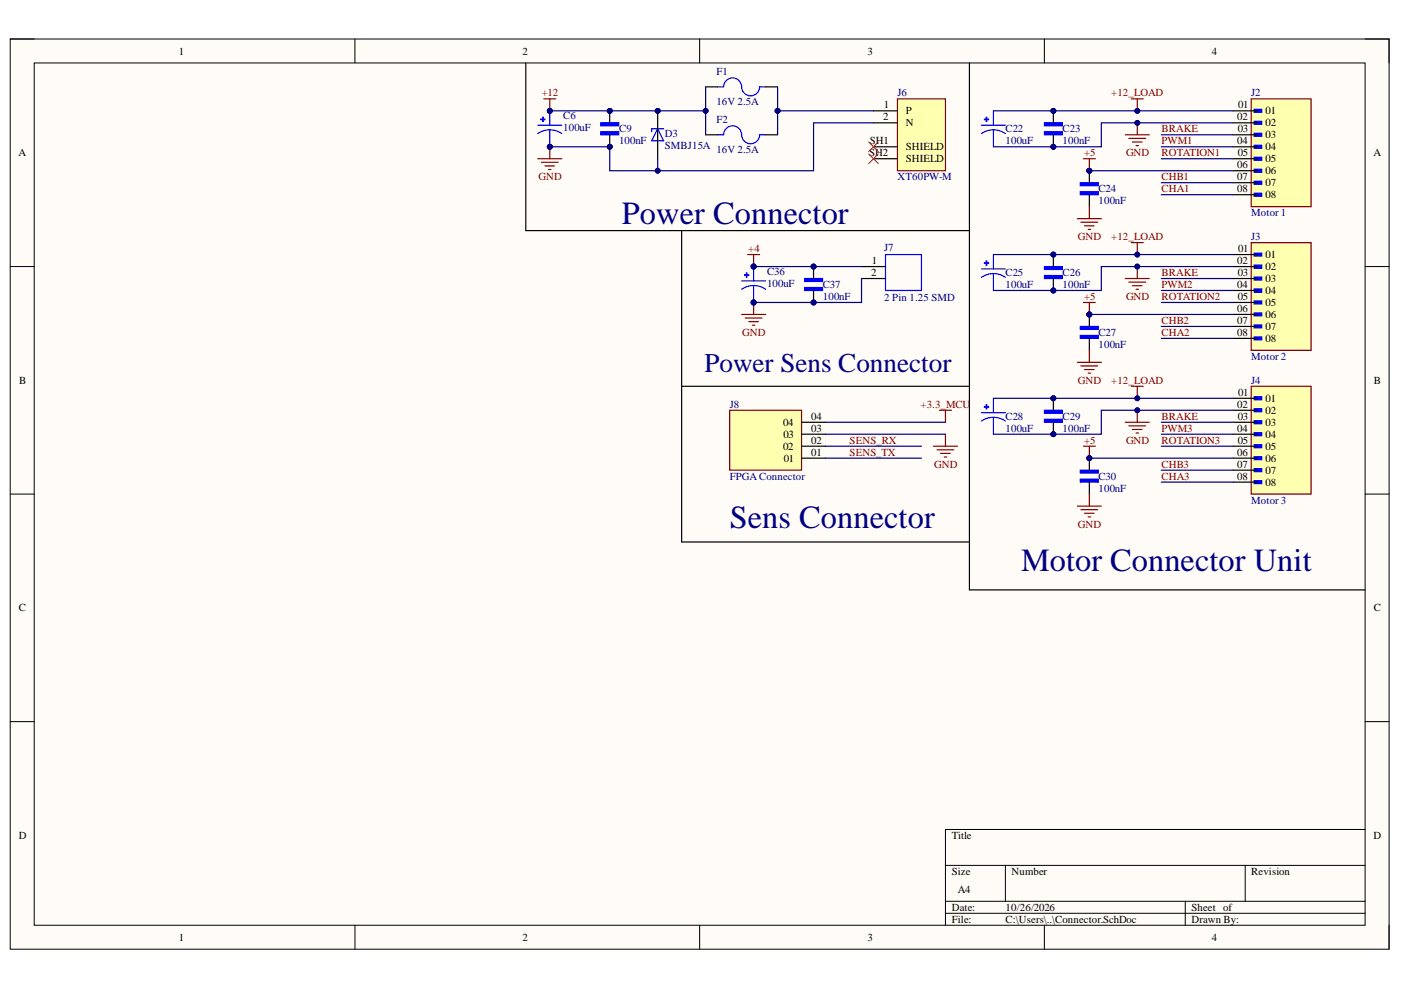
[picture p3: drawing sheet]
<svg xmlns="http://www.w3.org/2000/svg" width="297mm" height="210mm" viewBox="0 0 297 210" stroke-linecap="round" stroke-linejoin="round" font-family="sans-serif">
<defs><g id="words">
<g font-size="6.8" fill="#000080">
<text x="131.8" y="47.4">Power Connector</text>
<text x="154.8" y="111.9">Sens Connector</text>
<text x="216.5" y="121">Motor Connector Unit</text>
</g>
<text font-size="5.7" fill="#000080" x="149.4" y="78.8">Power Sens Connector</text>
<g font-size="2.3">
<text x="37.9" y="11.6">1</text>
<text x="110.8" y="11.6">2</text>
<text x="183.9" y="11.6">3</text>
<text x="256.9" y="11.6">4</text>
<text x="187.4" y="23">1</text>
<text x="262.5" y="23">01</text>
<text x="187.2" y="25.5">2</text>
<text x="192.1" y="24.2">P</text>
<text x="192.1" y="26.8">N</text>
<text x="262.3" y="25.5">02</text>
<text x="262.4" y="28">03</text>
<text x="268.3" y="24.2">01</text>
<text x="268.3" y="26.8">02</text>
<text x="268.3" y="29.3">03</text>
<text x="3.9" y="33.1">A</text>
<text x="184.3" y="33.1">SH2</text>
<text x="184.4" y="30.6">SH1</text>
<text x="192.1" y="31.9">SHIELD</text>
<text x="192.1" y="34.4">SHIELD</text>
<text x="262.3" y="30.6">04</text>
<text x="262.3" y="35.7">06</text>
<text x="262.4" y="33.1">05</text>
<text x="268.3" y="31.9">04</text>
<text x="268.3" y="34.4">05</text>
<text x="291.2" y="33.1">A</text>
<text x="262.3" y="38.2">07</text>
<text x="262.3" y="40.7">08</text>
<text x="268.3" y="36.9">06</text>
<text x="268.3" y="39.5">07</text>
<text x="268.3" y="42">08</text>
<text x="262.5" y="53.5">01</text>
<text x="184.7" y="58.5">2</text>
<text x="184.9" y="56">1</text>
<text x="262.3" y="56">02</text>
<text x="262.4" y="58.5">03</text>
<text x="268.3" y="54.7">01</text>
<text x="268.3" y="57.3">02</text>
<text x="268.3" y="59.8">03</text>
<text x="262.3" y="61.1">04</text>
<text x="262.4" y="63.6">05</text>
<text x="268.3" y="62.3">04</text>
<text x="268.3" y="64.9">05</text>
<text x="262.3" y="66.1">06</text>
<text x="262.3" y="68.7">07</text>
<text x="262.3" y="71.2">08</text>
<text x="268.3" y="67.4">06</text>
<text x="268.3" y="70">07</text>
<text x="268.3" y="72.5">08</text>
<text x="4.1" y="81.4">B</text>
<text x="262.5" y="83.9">01</text>
<text x="291.3" y="81.4">B</text>
<text x="172" y="89">04</text>
<text x="262.3" y="86.4">02</text>
<text x="262.4" y="89">03</text>
<text x="268.3" y="85.2">01</text>
<text x="268.3" y="87.7">02</text>
<text x="166" y="95.4">02</text>
<text x="166" y="90.2">04</text>
<text x="166.1" y="92.8">03</text>
<text x="172" y="94.1">02</text>
<text x="172" y="91.5">03</text>
<text x="262.3" y="91.5">04</text>
<text x="262.4" y="94.1">05</text>
<text x="268.3" y="90.2">03</text>
<text x="268.3" y="92.8">04</text>
<text x="268.3" y="95.4">05</text>
<text x="166.2" y="97.9">01</text>
<text x="172" y="96.6">01</text>
<text x="262.3" y="96.6">06</text>
<text x="262.3" y="99.2">07</text>
<text x="262.3" y="101.7">08</text>
<text x="268.3" y="97.9">06</text>
<text x="268.3" y="100.4">07</text>
<text x="268.3" y="103">08</text>
<text x="4" y="129.6">C</text>
<text x="291.3" y="129.6">C</text>
<text x="4" y="177.8">D</text>
<text x="201.8" y="177.8">Title</text>
<text x="291.2" y="177.8">D</text>
<text x="201.8" y="185.5">Size</text>
<text x="214.5" y="185.5">Number</text>
<text x="265.3" y="185.5">Revision</text>
<text x="203.1" y="189.3">A4</text>
<text x="201.8" y="193.1">Date:</text>
<text x="201.8" y="195.7">File:</text>
<text x="213.2" y="193.1">10/26/2026</text>
<text x="213.2" y="195.7">C:\Users\..\Connector.SchDoc</text>
<text x="252.6" y="193.1">Sheet of</text>
<text x="252.6" y="195.7">Drawn By:</text>
<text x="37.9" y="199.5">1</text>
<text x="110.8" y="199.5">2</text>
<text x="183.9" y="199.5">3</text>
<text x="256.9" y="199.5">4</text>
</g>
<g font-size="2.3" fill="#000080">
<text x="151.9" y="16">F1</text>
<text x="151.9" y="22.3">16V 2.5A</text>
<text x="190.3" y="20.4">J6</text>
<text x="265.3" y="20.4">J2</text>
<text x="119.4" y="25.3">C6</text>
<text x="119.4" y="27.8">100uF</text>
<text x="131.3" y="28">C9</text>
<text x="141" y="29.1">D3</text>
<text x="151.9" y="26.1">F2</text>
<text x="213.2" y="28">C22</text>
<text x="225.3" y="28">C23</text>
<text x="131.3" y="30.6">100nF</text>
<text x="141" y="31.6">SMBJ15A</text>
<text x="151.9" y="32.5">16V 2.5A</text>
<text x="213.2" y="30.6">100uF</text>
<text x="225.3" y="30.6">100nF</text>
<text x="190.3" y="38.2">XT60PW-M</text>
<text x="232.9" y="40.7">C24</text>
<text x="232.9" y="43.3">100nF</text>
<text x="265.3" y="45.8">Motor 1</text>
<text x="187.5" y="53.2">J7</text>
<text x="265.3" y="50.9">J3</text>
<text x="162.6" y="58.3">C36</text>
<text x="213.2" y="58.5">C25</text>
<text x="225.3" y="58.5">C26</text>
<text x="162.6" y="60.8">100uF</text>
<text x="174.5" y="61.1">C37</text>
<text x="174.5" y="63.6">100nF</text>
<text x="187.5" y="63.9">2 Pin 1.25 SMD</text>
<text x="213.2" y="61.1">100uF</text>
<text x="225.3" y="61.1">100nF</text>
<text x="232.9" y="71.2">C27</text>
<text x="232.9" y="73.8">100nF</text>
<text x="265.3" y="76.3">Motor 2</text>
<text x="265.3" y="81.4">J4</text>
<text x="154.8" y="86.4">J8</text>
<text x="213.2" y="89">C28</text>
<text x="225.3" y="89">C29</text>
<text x="213.2" y="91.5">100uF</text>
<text x="225.3" y="91.5">100nF</text>
<text x="154.8" y="101.7">FPGAConnector</text>
<text x="232.9" y="101.7">C30</text>
<text x="232.9" y="104.3">100nF</text>
<text x="265.3" y="106.8">Motor 3</text>
</g>
<g font-size="2.3" fill="#800000">
<text x="114.8" y="20.4">+12</text>
<text x="235.6" y="20.4">+12_LOAD</text>
<text x="246.3" y="28">BRAKE</text>
<text x="229.9" y="33.1">+5</text>
<text x="238.7" y="33.1">GND</text>
<text x="246.3" y="30.6">PWM1</text>
<text x="246.3" y="33.1">ROTATION1</text>
<text x="114.2" y="38.2">GND</text>
<text x="246.3" y="38.2">CHB1</text>
<text x="246.3" y="40.7">CHA1</text>
<text x="158.7" y="53.5">+4</text>
<text x="228.5" y="50.9">GND</text>
<text x="235.6" y="50.9">+12_LOAD</text>
<text x="246.3" y="58.5">BRAKE</text>
<text x="229.9" y="63.6">+5</text>
<text x="238.7" y="63.6">GND</text>
<text x="246.3" y="61.1">PWM2</text>
<text x="246.3" y="63.6">ROTATION2</text>
<text x="157.4" y="71.2">GND</text>
<text x="246.3" y="68.7">CHB2</text>
<text x="246.3" y="71.2">CHA2</text>
<text x="228.5" y="81.4">GND</text>
<text x="235.6" y="81.4">+12_LOAD</text>
<text x="195.2" y="86.4">+3.3_MCU</text>
<text x="246.3" y="89">BRAKE</text>
<text x="180.1" y="94.1">SENS_RX</text>
<text x="229.9" y="94.1">+5</text>
<text x="238.7" y="94.1">GND</text>
<text x="246.3" y="91.5">PWM3</text>
<text x="246.3" y="94.1">ROTATION3</text>
<text x="180.1" y="96.6">SENS_TX</text>
<text x="198.1" y="99.2">GND</text>
<text x="246.3" y="99.2">CHB3</text>
<text x="246.3" y="101.7">CHA3</text>
<text x="228.5" y="111.9">GND</text>
</g>
</g></defs>
<path d="M2.2 8.3h292.3v193h-292.3z" fill-rule="evenodd" fill="#fffcf8"/>
<path d="M2.2 8.3h292.3v193h-292.3z" fill="none" stroke="#000" stroke-width=".21"/>
<path d="M7.3 13.3h282.1v182.9h-282.1z" fill-rule="evenodd" fill="#fffcf8"/>
<g fill="none" stroke="#000" stroke-width=".21">
<path d="M2.2 8.3h5.1M7.3 13.3h282.1v182.9h-282.1zM75.3 8.3v5M148.3 8.3v5M221.4 8.3v5M289.4 8.3h5.1v5M2.2 56.5h5.1M289.4 56.5h5.1M2.2 104.8h5.1M289.4 104.8h5.1M2.2 153h5.1M289.4 153h5.1"/>
<path d="M289.4 175.9h-88.9v20.3M75.3 196.2v5.1M148.3 196.2v5.1M200.5 183.5h88.9M200.5 191.1h88.9M200.5 193.6h88.9M213.2 183.5v7.6M221.4 196.2v5.1M251.3 191.1v5.1M264 183.5v7.6M294.5 196.2v5.1"/>
</g>
<path d="M265.3 21h12.7v22.8h-12.7z" fill-rule="evenodd" fill="#ffffb0"/>
<path d="M265.3 21h12.7v22.8h-12.7z" fill="none" stroke="#800000" stroke-width=".25"/>
<path d="M265.9 23.2h1.6v.6h-1.6z" fill-rule="evenodd" fill="#00f"/>
<path d="M265.9 23.2h1.6v.6h-1.6z" fill="none" stroke="#00f" stroke-width=".25"/>
<path d="M265.9 25.7h1.6v.7h-1.6z" fill-rule="evenodd" fill="#00f"/>
<path d="M265.9 25.7h1.6v.7h-1.6z" fill="none" stroke="#00f" stroke-width=".25"/>
<path d="M265.9 28.3h1.6v.6h-1.6z" fill-rule="evenodd" fill="#00f"/>
<path d="M265.9 28.3h1.6v.6h-1.6z" fill="none" stroke="#00f" stroke-width=".25"/>
<path d="M265.9 30.8h1.6v.6h-1.6z" fill-rule="evenodd" fill="#00f"/>
<path d="M265.9 30.8h1.6v.6h-1.6z" fill="none" stroke="#00f" stroke-width=".25"/>
<path d="M265.9 33.3h1.6v.7h-1.6z" fill-rule="evenodd" fill="#00f"/>
<path d="M265.9 33.3h1.6v.7h-1.6z" fill="none" stroke="#00f" stroke-width=".25"/>
<path d="M265.9 35.9h1.6v.6h-1.6z" fill-rule="evenodd" fill="#00f"/>
<path d="M265.9 35.9h1.6v.6h-1.6z" fill="none" stroke="#00f" stroke-width=".25"/>
<path d="M265.9 38.4h1.6v.7h-1.6z" fill-rule="evenodd" fill="#00f"/>
<path d="M265.9 38.4h1.6v.7h-1.6z" fill="none" stroke="#00f" stroke-width=".25"/>
<path d="M265.9 41h1.6v.6h-1.6z" fill-rule="evenodd" fill="#00f"/>
<path d="M265.9 41h1.6v.6h-1.6z" fill="none" stroke="#00f" stroke-width=".25"/>
<path d="M261.5 23.5h5M261.5 26h5M261.5 28.6h5M261.5 31.1h5M261.5 33.7h5M261.5 36.2h5M261.5 38.7h5M261.5 41.3h5" fill="none" stroke="#000" stroke-width=".25"/>
<path d="M265.3 51.4h12.7v22.9h-12.7z" fill-rule="evenodd" fill="#ffffb0"/>
<path d="M265.3 51.4h12.7v22.9h-12.7z" fill="none" stroke="#800000" stroke-width=".25"/>
<path d="M265.9 53.7h1.6v.6h-1.6z" fill-rule="evenodd" fill="#00f"/>
<path d="M265.9 53.7h1.6v.6h-1.6z" fill="none" stroke="#00f" stroke-width=".25"/>
<path d="M265.9 56.2h1.6v.6h-1.6z" fill-rule="evenodd" fill="#00f"/>
<path d="M265.9 56.2h1.6v.6h-1.6z" fill="none" stroke="#00f" stroke-width=".25"/>
<path d="M265.9 58.7h1.6v.7h-1.6z" fill-rule="evenodd" fill="#00f"/>
<path d="M265.9 58.7h1.6v.7h-1.6z" fill="none" stroke="#00f" stroke-width=".25"/>
<path d="M265.9 61.3h1.6v.6h-1.6z" fill-rule="evenodd" fill="#00f"/>
<path d="M265.9 61.3h1.6v.6h-1.6z" fill="none" stroke="#00f" stroke-width=".25"/>
<path d="M265.9 63.8h1.6v.6h-1.6z" fill-rule="evenodd" fill="#00f"/>
<path d="M265.9 63.8h1.6v.6h-1.6z" fill="none" stroke="#00f" stroke-width=".25"/>
<path d="M265.9 66.4h1.6v.6h-1.6z" fill-rule="evenodd" fill="#00f"/>
<path d="M265.9 66.4h1.6v.6h-1.6z" fill="none" stroke="#00f" stroke-width=".25"/>
<path d="M265.9 68.9h1.6v.6h-1.6z" fill-rule="evenodd" fill="#00f"/>
<path d="M265.9 68.9h1.6v.6h-1.6z" fill="none" stroke="#00f" stroke-width=".25"/>
<path d="M265.9 71.4h1.6v.7h-1.6z" fill-rule="evenodd" fill="#00f"/>
<path d="M265.9 71.4h1.6v.7h-1.6z" fill="none" stroke="#00f" stroke-width=".25"/>
<path d="M261.5 54h5M261.5 56.5h5M261.5 59.1h5M261.5 61.6h5M261.5 64.1h5M261.5 66.7h5M261.5 69.2h5M261.5 71.7h5" fill="none" stroke="#000" stroke-width=".25"/>
<path d="M265.3 81.9h12.7v22.9h-12.7z" fill-rule="evenodd" fill="#ffffb0"/>
<path d="M265.3 81.9h12.7v22.9h-12.7z" fill="none" stroke="#800000" stroke-width=".25"/>
<path d="M265.9 84.1h1.6v.7h-1.6z" fill-rule="evenodd" fill="#00f"/>
<path d="M265.9 84.1h1.6v.7h-1.6z" fill="none" stroke="#00f" stroke-width=".25"/>
<path d="M265.9 86.7h1.6v.6h-1.6z" fill-rule="evenodd" fill="#00f"/>
<path d="M265.9 86.7h1.6v.6h-1.6z" fill="none" stroke="#00f" stroke-width=".25"/>
<path d="M265.9 89.2h1.6v.6h-1.6z" fill-rule="evenodd" fill="#00f"/>
<path d="M265.9 89.2h1.6v.6h-1.6z" fill="none" stroke="#00f" stroke-width=".25"/>
<path d="M265.9 91.7h1.6v.7h-1.6z" fill-rule="evenodd" fill="#00f"/>
<path d="M265.9 91.7h1.6v.7h-1.6z" fill="none" stroke="#00f" stroke-width=".25"/>
<path d="M265.9 94.3h1.6v.6h-1.6z" fill-rule="evenodd" fill="#00f"/>
<path d="M265.9 94.3h1.6v.6h-1.6z" fill="none" stroke="#00f" stroke-width=".25"/>
<path d="M265.9 96.8h1.6v.7h-1.6z" fill-rule="evenodd" fill="#00f"/>
<path d="M265.9 96.8h1.6v.7h-1.6z" fill="none" stroke="#00f" stroke-width=".25"/>
<path d="M265.9 99.4h1.6v.6h-1.6z" fill-rule="evenodd" fill="#00f"/>
<path d="M265.9 99.4h1.6v.6h-1.6z" fill="none" stroke="#00f" stroke-width=".25"/>
<path d="M265.9 101.9h1.6v.6h-1.6z" fill-rule="evenodd" fill="#00f"/>
<path d="M265.9 101.9h1.6v.6h-1.6z" fill="none" stroke="#00f" stroke-width=".25"/>
<path d="M261.5 84.5h5M261.5 87h5M261.5 89.5h5M261.5 92.1h5M261.5 94.6h5M261.5 97.1h5M261.5 99.7h5M261.5 102.2h5" fill="none" stroke="#000" stroke-width=".25"/>
<path d="M238.6 28.6h5.1M239.3 29.3h3.6M240.1 30.1h2M240.9 30.9h.5M241.1 26v2.6" fill="none" stroke="#800000" stroke-width=".25"/>
<circle cx="241.1" cy="26" r=".51" fill="#000080"/>
<circle cx="241.1" cy="26" r=".51" fill="none" stroke="#000080" stroke-width=".21"/>
<path d="M238.6 59.1h5.1M239.3 59.8h3.6M241.1 56.5v2.6M240.1 60.6h2M240.9 61.3h.5" fill="none" stroke="#800000" stroke-width=".25"/>
<circle cx="241.1" cy="56.5" r=".51" fill="#000080"/>
<circle cx="241.1" cy="56.5" r=".51" fill="none" stroke="#000080" stroke-width=".21"/>
<path d="M238.6 89.5h5.1M239.3 90.3h3.6M240.1 91.1h2M240.9 91.8h.5M241.1 87v2.5" fill="none" stroke="#800000" stroke-width=".25"/>
<circle cx="241.1" cy="87" r=".51" fill="#000080"/>
<circle cx="241.1" cy="87" r=".51" fill="none" stroke="#000080" stroke-width=".21"/>
<path d="M239.9 21h2.5M241.1 21v2.5" fill="none" stroke="#800000" stroke-width=".25"/>
<circle cx="241.1" cy="23.5" r=".51" fill="#000080"/>
<circle cx="241.1" cy="23.5" r=".51" fill="none" stroke="#000080" stroke-width=".21"/>
<path d="M239.9 51.4h2.5M241.1 51.4v2.6" fill="none" stroke="#800000" stroke-width=".25"/>
<circle cx="241.1" cy="54" r=".51" fill="#000080"/>
<circle cx="241.1" cy="54" r=".51" fill="none" stroke="#000080" stroke-width=".21"/>
<path d="M239.9 81.9h2.5M241.1 81.9v2.6" fill="none" stroke="#800000" stroke-width=".25"/>
<circle cx="241.1" cy="84.4" r=".51" fill="#000080"/>
<circle cx="241.1" cy="84.4" r=".51" fill="none" stroke="#000080" stroke-width=".21"/>
<path d="M229.7 33.7h2.5M231 33.7v2.5" fill="none" stroke="#800000" stroke-width=".25"/>
<circle cx="231" cy="36.2" r=".51" fill="#000080"/>
<circle cx="231" cy="36.2" r=".51" fill="none" stroke="#000080" stroke-width=".21"/>
<path d="M229.7 64.1h2.5M231 64.1v2.6" fill="none" stroke="#800000" stroke-width=".25"/>
<circle cx="231" cy="66.7" r=".51" fill="#000080"/>
<circle cx="231" cy="66.7" r=".51" fill="none" stroke="#000080" stroke-width=".21"/>
<path d="M229.7 94.6h2.5M231 94.6v2.5" fill="none" stroke="#800000" stroke-width=".25"/>
<circle cx="231" cy="97.1" r=".51" fill="#000080"/>
<circle cx="231" cy="97.1" r=".51" fill="none" stroke="#000080" stroke-width=".21"/>
<path d="M205.5 13.3v111.8h83.9" fill="none" stroke="#000" stroke-width=".25"/>
<path d="M209.1 24.9h.1v.9h-.1z" fill-rule="evenodd" fill="#00f"/>
<path d="M209.1 24.9h.1v.9h-.1z" fill="none" stroke="#00f" stroke-width=".25"/>
<path d="M208.7 25.3h.9v.1h-.9z" fill-rule="evenodd" fill="#00f"/>
<path d="M208.1 28.3a4.4 4.4 0 0 1 5.1 0M208.1 26.5h5.1M208.7 25.3h.9v.1h-.9zM210.6 23.5v3M210.6 27.6v3.5" fill="none" stroke="#00f" stroke-width=".25"/>
<circle cx="223.3" cy="31.1" r=".51" fill="#000080"/>
<circle cx="223.3" cy="31.1" r=".51" fill="none" stroke="#000080" stroke-width=".21"/>
<circle cx="223.3" cy="23.5" r=".51" fill="#000080"/>
<circle cx="223.3" cy="23.5" r=".51" fill="none" stroke="#000080" stroke-width=".21"/>
<path d="M221.4 27.9h3.8v.7h-3.8z" fill-rule="evenodd" fill="#00f"/>
<path d="M221.4 27.9h3.8v.7h-3.8z" fill="none" stroke="#00f" stroke-width=".25"/>
<path d="M221.4 26h3.8v.7h-3.8z" fill-rule="evenodd" fill="#00f"/>
<path d="M221.4 26h3.8v.7h-3.8z" fill="none" stroke="#00f" stroke-width=".25"/>
<path d="M223.3 28.6v2.5" fill="none" stroke="#000" stroke-width=".25"/>
<circle cx="223.3" cy="31.1" r=".51" fill="#000080"/>
<circle cx="223.3" cy="31.1" r=".51" fill="none" stroke="#000080" stroke-width=".21"/>
<path d="M223.3 23.5v2.5" fill="none" stroke="#000" stroke-width=".25"/>
<circle cx="223.3" cy="23.5" r=".51" fill="#000080"/>
<circle cx="223.3" cy="23.5" r=".51" fill="none" stroke="#000080" stroke-width=".21"/>
<circle cx="231" cy="36.2" r=".51" fill="#000080"/>
<circle cx="231" cy="36.2" r=".51" fill="none" stroke="#000080" stroke-width=".21"/>
<path d="M229 40.6h3.9v.7h-3.9z" fill-rule="evenodd" fill="#00f"/>
<path d="M229 40.6h3.9v.7h-3.9z" fill="none" stroke="#00f" stroke-width=".25"/>
<path d="M229 38.7h3.9v.7h-3.9z" fill-rule="evenodd" fill="#00f"/>
<path d="M229 38.7h3.9v.7h-3.9z" fill="none" stroke="#00f" stroke-width=".25"/>
<path d="M231 36.2v2.5M231 41.3v2.5" fill="none" stroke="#000" stroke-width=".25"/>
<circle cx="231" cy="36.2" r=".51" fill="#000080"/>
<circle cx="231" cy="36.2" r=".51" fill="none" stroke="#000080" stroke-width=".21"/>
<path d="M228.4 46.4h5.1M229.2 47.1h3.5M229.9 47.9h2.1M230.7 48.6h.5M231 43.8v2.6" fill="none" stroke="#800000" stroke-width=".25"/>
<circle cx="231" cy="66.7" r=".51" fill="#000080"/>
<circle cx="231" cy="66.7" r=".51" fill="none" stroke="#000080" stroke-width=".21"/>
<path d="M229 71.1h3.9v.6h-3.9z" fill-rule="evenodd" fill="#00f"/>
<path d="M229 71.1h3.9v.6h-3.9z" fill="none" stroke="#00f" stroke-width=".25"/>
<path d="M229 69.2h3.9v.6h-3.9z" fill-rule="evenodd" fill="#00f"/>
<path d="M229 69.2h3.9v.6h-3.9z" fill="none" stroke="#00f" stroke-width=".25"/>
<path d="M231 66.7v2.5M231 71.7v2.6" fill="none" stroke="#000" stroke-width=".25"/>
<circle cx="231" cy="66.7" r=".51" fill="#000080"/>
<circle cx="231" cy="66.7" r=".51" fill="none" stroke="#000080" stroke-width=".21"/>
<path d="M228.4 76.8h5.1M229.2 77.6h3.5M229.9 78.4h2.1M230.7 79.1h.5M231 74.3v2.5" fill="none" stroke="#800000" stroke-width=".25"/>
<circle cx="231" cy="97.1" r=".51" fill="#000080"/>
<circle cx="231" cy="97.1" r=".51" fill="none" stroke="#000080" stroke-width=".21"/>
<path d="M229 101.6h3.9v.6h-3.9z" fill-rule="evenodd" fill="#00f"/>
<path d="M229 101.6h3.9v.6h-3.9z" fill="none" stroke="#00f" stroke-width=".25"/>
<path d="M229 99.7h3.9v.6h-3.9z" fill-rule="evenodd" fill="#00f"/>
<path d="M229 99.7h3.9v.6h-3.9z" fill="none" stroke="#00f" stroke-width=".25"/>
<path d="M231 97.1v2.6M231 102.2v2.6" fill="none" stroke="#000" stroke-width=".25"/>
<circle cx="231" cy="97.1" r=".51" fill="#000080"/>
<circle cx="231" cy="97.1" r=".51" fill="none" stroke="#000080" stroke-width=".21"/>
<path d="M228.4 107.3h5.1M229.2 108.1h3.5M229.9 108.8h2.1M230.7 109.6h.5M231 104.8v2.5" fill="none" stroke="#800000" stroke-width=".25"/>
<path d="M209.1 55.3h.1v.9h-.1z" fill-rule="evenodd" fill="#00f"/>
<path d="M209.1 55.3h.1v.9h-.1z" fill="none" stroke="#00f" stroke-width=".25"/>
<path d="M208.7 55.7h.9v.2h-.9z" fill-rule="evenodd" fill="#00f"/>
<path d="M208.1 58.8a4.4 4.4 0 0 1 5.1 0M208.1 57h5.1M208.7 55.7h.9v.2h-.9zM210.6 54v3M210.6 58v3.6" fill="none" stroke="#00f" stroke-width=".25"/>
<circle cx="223.3" cy="61.6" r=".51" fill="#000080"/>
<circle cx="223.3" cy="61.6" r=".51" fill="none" stroke="#000080" stroke-width=".21"/>
<circle cx="223.3" cy="54" r=".51" fill="#000080"/>
<circle cx="223.3" cy="54" r=".51" fill="none" stroke="#000080" stroke-width=".21"/>
<path d="M221.4 58.4h3.8v.7h-3.8z" fill-rule="evenodd" fill="#00f"/>
<path d="M221.4 58.4h3.8v.7h-3.8z" fill="none" stroke="#00f" stroke-width=".25"/>
<path d="M221.4 56.5h3.8v.6h-3.8z" fill-rule="evenodd" fill="#00f"/>
<path d="M221.4 56.5h3.8v.6h-3.8z" fill="none" stroke="#00f" stroke-width=".25"/>
<path d="M223.3 59.1v2.5" fill="none" stroke="#000" stroke-width=".25"/>
<circle cx="223.3" cy="61.6" r=".51" fill="#000080"/>
<circle cx="223.3" cy="61.6" r=".51" fill="none" stroke="#000080" stroke-width=".21"/>
<path d="M223.3 54v2.5" fill="none" stroke="#000" stroke-width=".25"/>
<circle cx="223.3" cy="54" r=".51" fill="#000080"/>
<circle cx="223.3" cy="54" r=".51" fill="none" stroke="#000080" stroke-width=".21"/>
<path d="M209.1 85.8h.1v.9h-.1z" fill-rule="evenodd" fill="#00f"/>
<path d="M209.1 85.8h.1v.9h-.1z" fill="none" stroke="#00f" stroke-width=".25"/>
<path d="M208.7 86.2h.9v.1h-.9z" fill-rule="evenodd" fill="#00f"/>
<path d="M208.1 89.3a4.4 4.4 0 0 1 5.1 0M208.1 87.5h5.1M208.7 86.2h.9v.1h-.9zM210.6 84.5v3M210.6 88.5v3.6" fill="none" stroke="#00f" stroke-width=".25"/>
<circle cx="223.3" cy="92.1" r=".51" fill="#000080"/>
<circle cx="223.3" cy="92.1" r=".51" fill="none" stroke="#000080" stroke-width=".21"/>
<circle cx="223.3" cy="84.4" r=".51" fill="#000080"/>
<circle cx="223.3" cy="84.4" r=".51" fill="none" stroke="#000080" stroke-width=".21"/>
<path d="M221.4 88.9h3.8v.6h-3.8z" fill-rule="evenodd" fill="#00f"/>
<path d="M221.4 88.9h3.8v.6h-3.8z" fill="none" stroke="#00f" stroke-width=".25"/>
<path d="M221.4 87h3.8v.6h-3.8z" fill-rule="evenodd" fill="#00f"/>
<path d="M221.4 87h3.8v.6h-3.8z" fill="none" stroke="#00f" stroke-width=".25"/>
<path d="M223.3 89.5v2.6" fill="none" stroke="#000" stroke-width=".25"/>
<circle cx="223.3" cy="92.1" r=".51" fill="#000080"/>
<circle cx="223.3" cy="92.1" r=".51" fill="none" stroke="#000080" stroke-width=".21"/>
<path d="M223.3 84.5v2.5" fill="none" stroke="#000" stroke-width=".25"/>
<circle cx="223.3" cy="84.4" r=".51" fill="#000080"/>
<circle cx="223.3" cy="84.4" r=".51" fill="none" stroke="#000080" stroke-width=".21"/>
<path d="M190.3 21h10.2v15.2h-10.2z" fill-rule="evenodd" fill="#ffffb0"/>
<path d="M190.3 21h10.2v15.2h-10.2z" fill="none" stroke="#800000" stroke-width=".25"/>
<path d="M111.5 13.3v35.6h94M149.6 18.4h2.6M162.3 18.4h2.6M149.6 28.6h2.6M162.3 28.6h2.6M185.2 23.5h5.1M185.2 26h5.1M185.2 31.1h5.1M185.2 33.7h5.1" fill="none" stroke="#000" stroke-width=".25"/>
<path d="M184.2 30.1l2 2M184.2 32.6l2 2.1M186.2 30.1l-2 2M186.2 32.6l-2 2.1" fill="none" stroke="#f00" stroke-width=".21"/>
<path d="M152.2 18.4h1.2a1.91 1.91 0 0 1 1.9-1.9 1.91 1.91 0 0 1 1.9 1.9 1.91 1.91 0 0 0 1.9 1.9 1.91 1.91 0 0 0 1.9-1.9h1.3M152.2 28.6h1.2a1.91 1.91 0 0 1 1.9-1.9 1.91 1.91 0 0 1 1.9 1.9 1.91 1.91 0 0 0 1.9 1.9 1.91 1.91 0 0 0 1.9-1.9h1.3" fill="none" stroke="#00f" stroke-width=".25"/>
<circle cx="116.6" cy="23.5" r=".51" fill="#000080"/>
<circle cx="116.6" cy="23.5" r=".51" fill="none" stroke="#000080" stroke-width=".21"/>
<circle cx="116.6" cy="31.1" r=".51" fill="#000080"/>
<circle cx="116.6" cy="31.1" r=".51" fill="none" stroke="#000080" stroke-width=".21"/>
<path d="M115 24.9h.2v.9h-.2z" fill-rule="evenodd" fill="#00f"/>
<path d="M115 24.9h.2v.9h-.2z" fill="none" stroke="#00f" stroke-width=".25"/>
<path d="M114.6 25.2h.9v.2h-.9z" fill-rule="evenodd" fill="#00f"/>
<path d="M114 28.3a4.4 4.4 0 0 1 5.1 0M114 26.5h5.1M114.6 25.2h.9v.2h-.9zM116.6 23.5v3M116.6 27.6v3.5" fill="none" stroke="#00f" stroke-width=".25"/>
<circle cx="116.6" cy="23.5" r=".51" fill="#000080"/>
<circle cx="116.6" cy="23.5" r=".51" fill="none" stroke="#000080" stroke-width=".21"/>
<circle cx="116.6" cy="31.1" r=".51" fill="#000080"/>
<circle cx="116.6" cy="31.1" r=".51" fill="none" stroke="#000080" stroke-width=".21"/>
<circle cx="129.3" cy="31.1" r=".51" fill="#000080"/>
<circle cx="129.3" cy="31.1" r=".51" fill="none" stroke="#000080" stroke-width=".21"/>
<circle cx="129.3" cy="23.5" r=".51" fill="#000080"/>
<circle cx="129.3" cy="23.5" r=".51" fill="none" stroke="#000080" stroke-width=".21"/>
<path d="M127.4 27.9h3.8v.7h-3.8z" fill-rule="evenodd" fill="#00f"/>
<path d="M127.4 27.9h3.8v.7h-3.8z" fill="none" stroke="#00f" stroke-width=".25"/>
<path d="M127.4 26h3.8v.7h-3.8z" fill-rule="evenodd" fill="#00f"/>
<path d="M127.4 26h3.8v.7h-3.8z" fill="none" stroke="#00f" stroke-width=".25"/>
<path d="M129.3 28.6v2.5" fill="none" stroke="#000" stroke-width=".25"/>
<circle cx="129.3" cy="31.1" r=".51" fill="#000080"/>
<circle cx="129.3" cy="31.1" r=".51" fill="none" stroke="#000080" stroke-width=".21"/>
<path d="M129.3 23.5v2.5" fill="none" stroke="#000" stroke-width=".25"/>
<circle cx="129.3" cy="23.5" r=".51" fill="#000080"/>
<circle cx="129.3" cy="23.5" r=".51" fill="none" stroke="#000080" stroke-width=".21"/>
<path d="M114 33.7h5.1M114.8 34.4h3.5M115.5 35.2h2.1M116.3 35.9h.5M116.6 31.1v2.6" fill="none" stroke="#800000" stroke-width=".25"/>
<circle cx="116.6" cy="31.1" r=".51" fill="#000080"/>
<circle cx="116.6" cy="31.1" r=".51" fill="none" stroke="#000080" stroke-width=".21"/>
<path d="M115.3 21h2.5M116.6 21v2.5" fill="none" stroke="#800000" stroke-width=".25"/>
<circle cx="116.6" cy="23.5" r=".51" fill="#000080"/>
<circle cx="116.6" cy="23.5" r=".51" fill="none" stroke="#000080" stroke-width=".21"/>
<path d="M187.7 54h7.7v7.6h-7.7z" fill="none" stroke="#00f" stroke-width=".25"/>
<path d="M182.7 56.5h5M182.7 59.1h5" fill="none" stroke="#000" stroke-width=".25"/>
<path d="M157.2 66.7h5.1M158 67.4h3.6M158.8 68.2h2M159.5 69h.5M159.8 64.1v2.6" fill="none" stroke="#800000" stroke-width=".25"/>
<circle cx="159.8" cy="64.1" r=".51" fill="#000080"/>
<circle cx="159.8" cy="64.1" r=".51" fill="none" stroke="#000080" stroke-width=".21"/>
<path d="M158.5 54h2.5M159.8 54v2.5" fill="none" stroke="#800000" stroke-width=".25"/>
<circle cx="159.8" cy="56.5" r=".51" fill="#000080"/>
<circle cx="159.8" cy="56.5" r=".51" fill="none" stroke="#000080" stroke-width=".21"/>
<path d="M154.7 87h15.2v12.7h-15.2z" fill-rule="evenodd" fill="#ffffb0"/>
<path d="M154.7 87h15.2v12.7h-15.2z" fill="none" stroke="#800000" stroke-width=".25"/>
<path d="M169.9 97.1h5.1M169.9 94.6h5.1M169.9 92.1h5.1M169.9 89.5h5.1" fill="none" stroke="#000" stroke-width=".25"/>
<circle cx="172.5" cy="64.1" r=".51" fill="#000080"/>
<circle cx="172.5" cy="64.1" r=".51" fill="none" stroke="#000080" stroke-width=".21"/>
<circle cx="172.5" cy="56.5" r=".51" fill="#000080"/>
<circle cx="172.5" cy="56.5" r=".51" fill="none" stroke="#000080" stroke-width=".21"/>
<path d="M170.6 61h3.8v.6h-3.8z" fill-rule="evenodd" fill="#00f"/>
<path d="M170.6 61h3.8v.6h-3.8z" fill="none" stroke="#00f" stroke-width=".25"/>
<path d="M170.6 59.1h3.8v.6h-3.8z" fill-rule="evenodd" fill="#00f"/>
<path d="M170.6 59.1h3.8v.6h-3.8z" fill="none" stroke="#00f" stroke-width=".25"/>
<path d="M172.5 61.6v2.5" fill="none" stroke="#000" stroke-width=".25"/>
<circle cx="172.5" cy="64.1" r=".51" fill="#000080"/>
<circle cx="172.5" cy="64.1" r=".51" fill="none" stroke="#000080" stroke-width=".21"/>
<path d="M172.5 56.5v2.6" fill="none" stroke="#000" stroke-width=".25"/>
<circle cx="172.5" cy="56.5" r=".51" fill="#000080"/>
<circle cx="172.5" cy="56.5" r=".51" fill="none" stroke="#000080" stroke-width=".21"/>
<circle cx="159.8" cy="56.5" r=".51" fill="#000080"/>
<circle cx="159.8" cy="56.5" r=".51" fill="none" stroke="#000080" stroke-width=".21"/>
<circle cx="159.8" cy="64.1" r=".51" fill="#000080"/>
<circle cx="159.8" cy="64.1" r=".51" fill="none" stroke="#000080" stroke-width=".21"/>
<path d="M158.2 57.9h.2v.9h-.2z" fill-rule="evenodd" fill="#00f"/>
<path d="M158.2 57.9h.2v.9h-.2z" fill="none" stroke="#00f" stroke-width=".25"/>
<path d="M157.9 58.3h.9v.1h-.9z" fill-rule="evenodd" fill="#00f"/>
<path d="M157.2 59.6h5.1M157.9 58.3h.9v.1h-.9zM159.8 56.5v3.1M157.2 61.3a4.4 4.4 0 0 1 5.1 0M159.8 60.6v3.5" fill="none" stroke="#00f" stroke-width=".25"/>
<circle cx="159.8" cy="56.5" r=".51" fill="#000080"/>
<circle cx="159.8" cy="56.5" r=".51" fill="none" stroke="#000080" stroke-width=".21"/>
<circle cx="159.8" cy="64.1" r=".51" fill="#000080"/>
<circle cx="159.8" cy="64.1" r=".51" fill="none" stroke="#000080" stroke-width=".21"/>
<path d="M197.9 94.6h5.1M198.7 95.4h3.5M199.2 87h2.5M199.4 96.1h2.1M200.2 96.9h.5M200.5 87v2.5M200.5 92.1v2.5" fill="none" stroke="#800000" stroke-width=".25"/>
<path d="M144.5 48.9v66h61M144.5 81.9h61" fill="none" stroke="#000" stroke-width=".25"/>
<circle cx="139.4" cy="23.5" r=".51" fill="#000080"/>
<circle cx="139.4" cy="23.5" r=".51" fill="none" stroke="#000080" stroke-width=".21"/>
<path d="M139.4 27.3l1.3 2.5h-2.5zM140.7 27.3h-2.5v.6" fill="none" stroke="#00f" stroke-width=".25"/>
<path d="M139.4 23.5v5.1" fill="none" stroke="#000" stroke-width=".25"/>
<circle cx="139.4" cy="23.5" r=".51" fill="#000080"/>
<circle cx="139.4" cy="23.5" r=".51" fill="none" stroke="#000080" stroke-width=".21"/>
<path d="M139.4 28.6v5.1" fill="none" stroke="#000" stroke-width=".25"/>
<path d="M246.2 28.6h15.3M246.2 31.1h15.3M246.2 33.7h15.3M246.2 59.1h15.3M231 66.7h30.5M246.2 61.6h15.3M246.2 64.1h15.3M246.2 89.5h15.3M246.2 92.1h15.3M246.2 94.6h15.3" fill="none" stroke="#000080" stroke-width=".25"/>
<circle cx="231" cy="66.7" r=".51" fill="#000080"/>
<circle cx="231" cy="66.7" r=".51" fill="none" stroke="#000080" stroke-width=".21"/>
<path d="M231 97.1h30.5" fill="none" stroke="#000080" stroke-width=".25"/>
<circle cx="231" cy="97.1" r=".51" fill="#000080"/>
<circle cx="231" cy="97.1" r=".51" fill="none" stroke="#000080" stroke-width=".21"/>
<path d="M231 36.2h30.5" fill="none" stroke="#000080" stroke-width=".25"/>
<circle cx="231" cy="36.2" r=".51" fill="#000080"/>
<circle cx="231" cy="36.2" r=".51" fill="none" stroke="#000080" stroke-width=".21"/>
<path d="M210.6 23.5h50.9M246.2 38.7h15.3M246.2 41.3h15.3M246.2 69.2h15.3M246.2 71.7h15.3M246.2 99.7h15.3M246.2 102.2h15.3" fill="none" stroke="#000080" stroke-width=".25"/>
<circle cx="223.3" cy="23.5" r=".51" fill="#000080"/>
<circle cx="223.3" cy="23.5" r=".51" fill="none" stroke="#000080" stroke-width=".21"/>
<circle cx="241.1" cy="23.5" r=".51" fill="#000080"/>
<circle cx="241.1" cy="23.5" r=".51" fill="none" stroke="#000080" stroke-width=".21"/>
<path d="M261.5 26h-28v5.1h-22.9" fill="none" stroke="#000080" stroke-width=".25"/>
<circle cx="223.3" cy="31.1" r=".51" fill="#000080"/>
<circle cx="223.3" cy="31.1" r=".51" fill="none" stroke="#000080" stroke-width=".21"/>
<circle cx="241.1" cy="26" r=".51" fill="#000080"/>
<circle cx="241.1" cy="26" r=".51" fill="none" stroke="#000080" stroke-width=".21"/>
<path d="M210.6 54h50.9" fill="none" stroke="#000080" stroke-width=".25"/>
<circle cx="223.3" cy="54" r=".51" fill="#000080"/>
<circle cx="223.3" cy="54" r=".51" fill="none" stroke="#000080" stroke-width=".21"/>
<circle cx="241.1" cy="54" r=".51" fill="#000080"/>
<circle cx="241.1" cy="54" r=".51" fill="none" stroke="#000080" stroke-width=".21"/>
<path d="M261.5 56.5h-28v5.1h-22.9" fill="none" stroke="#000080" stroke-width=".25"/>
<circle cx="223.3" cy="61.6" r=".51" fill="#000080"/>
<circle cx="223.3" cy="61.6" r=".51" fill="none" stroke="#000080" stroke-width=".21"/>
<circle cx="241.1" cy="56.5" r=".51" fill="#000080"/>
<circle cx="241.1" cy="56.5" r=".51" fill="none" stroke="#000080" stroke-width=".21"/>
<path d="M210.6 84.5h50.9" fill="none" stroke="#000080" stroke-width=".25"/>
<circle cx="223.3" cy="84.4" r=".51" fill="#000080"/>
<circle cx="223.3" cy="84.4" r=".51" fill="none" stroke="#000080" stroke-width=".21"/>
<circle cx="241.1" cy="84.4" r=".51" fill="#000080"/>
<circle cx="241.1" cy="84.4" r=".51" fill="none" stroke="#000080" stroke-width=".21"/>
<path d="M261.5 87h-28v5.1h-22.9" fill="none" stroke="#000080" stroke-width=".25"/>
<circle cx="223.3" cy="92.1" r=".51" fill="#000080"/>
<circle cx="223.3" cy="92.1" r=".51" fill="none" stroke="#000080" stroke-width=".21"/>
<circle cx="241.1" cy="87" r=".51" fill="#000080"/>
<circle cx="241.1" cy="87" r=".51" fill="none" stroke="#000080" stroke-width=".21"/>
<path d="M164.9 23.5h20.3" fill="none" stroke="#000080" stroke-width=".25"/>
<circle cx="164.9" cy="23.5" r=".51" fill="#000080"/>
<circle cx="164.9" cy="23.5" r=".51" fill="none" stroke="#000080" stroke-width=".21"/>
<path d="M164.9 23.5v5.1" fill="none" stroke="#000080" stroke-width=".25"/>
<circle cx="164.9" cy="23.5" r=".51" fill="#000080"/>
<circle cx="164.9" cy="23.5" r=".51" fill="none" stroke="#000080" stroke-width=".21"/>
<path d="M164.9 18.4v5.1" fill="none" stroke="#000080" stroke-width=".25"/>
<circle cx="164.9" cy="23.5" r=".51" fill="#000080"/>
<circle cx="164.9" cy="23.5" r=".51" fill="none" stroke="#000080" stroke-width=".21"/>
<path d="M116.6 23.5h33v5.1" fill="none" stroke="#000080" stroke-width=".25"/>
<circle cx="149.6" cy="23.5" r=".51" fill="#000080"/>
<circle cx="149.6" cy="23.5" r=".51" fill="none" stroke="#000080" stroke-width=".21"/>
<circle cx="139.4" cy="23.5" r=".51" fill="#000080"/>
<circle cx="139.4" cy="23.5" r=".51" fill="none" stroke="#000080" stroke-width=".21"/>
<circle cx="129.3" cy="23.5" r=".51" fill="#000080"/>
<circle cx="129.3" cy="23.5" r=".51" fill="none" stroke="#000080" stroke-width=".21"/>
<circle cx="116.6" cy="23.5" r=".51" fill="#000080"/>
<circle cx="116.6" cy="23.5" r=".51" fill="none" stroke="#000080" stroke-width=".21"/>
<path d="M149.6 18.4v5.1" fill="none" stroke="#000080" stroke-width=".25"/>
<circle cx="149.6" cy="23.5" r=".51" fill="#000080"/>
<circle cx="149.6" cy="23.5" r=".51" fill="none" stroke="#000080" stroke-width=".21"/>
<path d="M159.8 56.5h22.9M175 97.1h20.4M175 94.6h20.4M175 89.5h25.5" fill="none" stroke="#000080" stroke-width=".25"/>
<circle cx="159.8" cy="56.5" r=".51" fill="#000080"/>
<circle cx="159.8" cy="56.5" r=".51" fill="none" stroke="#000080" stroke-width=".21"/>
<circle cx="172.5" cy="56.5" r=".51" fill="#000080"/>
<circle cx="172.5" cy="56.5" r=".51" fill="none" stroke="#000080" stroke-width=".21"/>
<path d="M182.7 59.1v5h-22.9" fill="none" stroke="#000080" stroke-width=".25"/>
<circle cx="159.8" cy="64.1" r=".51" fill="#000080"/>
<circle cx="159.8" cy="64.1" r=".51" fill="none" stroke="#000080" stroke-width=".21"/>
<circle cx="172.5" cy="64.1" r=".51" fill="#000080"/>
<circle cx="172.5" cy="64.1" r=".51" fill="none" stroke="#000080" stroke-width=".21"/>
<path d="M185.2 26h-12.7v10.2h-43.2v-5.1h-12.7M175 92.1h25.5" fill="none" stroke="#000080" stroke-width=".25"/>
<circle cx="116.6" cy="31.1" r=".51" fill="#000080"/>
<circle cx="116.6" cy="31.1" r=".51" fill="none" stroke="#000080" stroke-width=".21"/>
<circle cx="129.3" cy="31.1" r=".51" fill="#000080"/>
<circle cx="129.3" cy="31.1" r=".51" fill="none" stroke="#000080" stroke-width=".21"/>
<circle cx="139.4" cy="36.2" r=".51" fill="#000080"/>
<circle cx="139.4" cy="36.2" r=".51" fill="none" stroke="#000080" stroke-width=".21"/>
<path d="M139.4 33.7v2.5" fill="none" stroke="#000080" stroke-width=".25"/>
<circle cx="139.4" cy="36.2" r=".51" fill="#000080"/>
<circle cx="139.4" cy="36.2" r=".51" fill="none" stroke="#000080" stroke-width=".21"/>
<use href="#words"/>
</svg>
